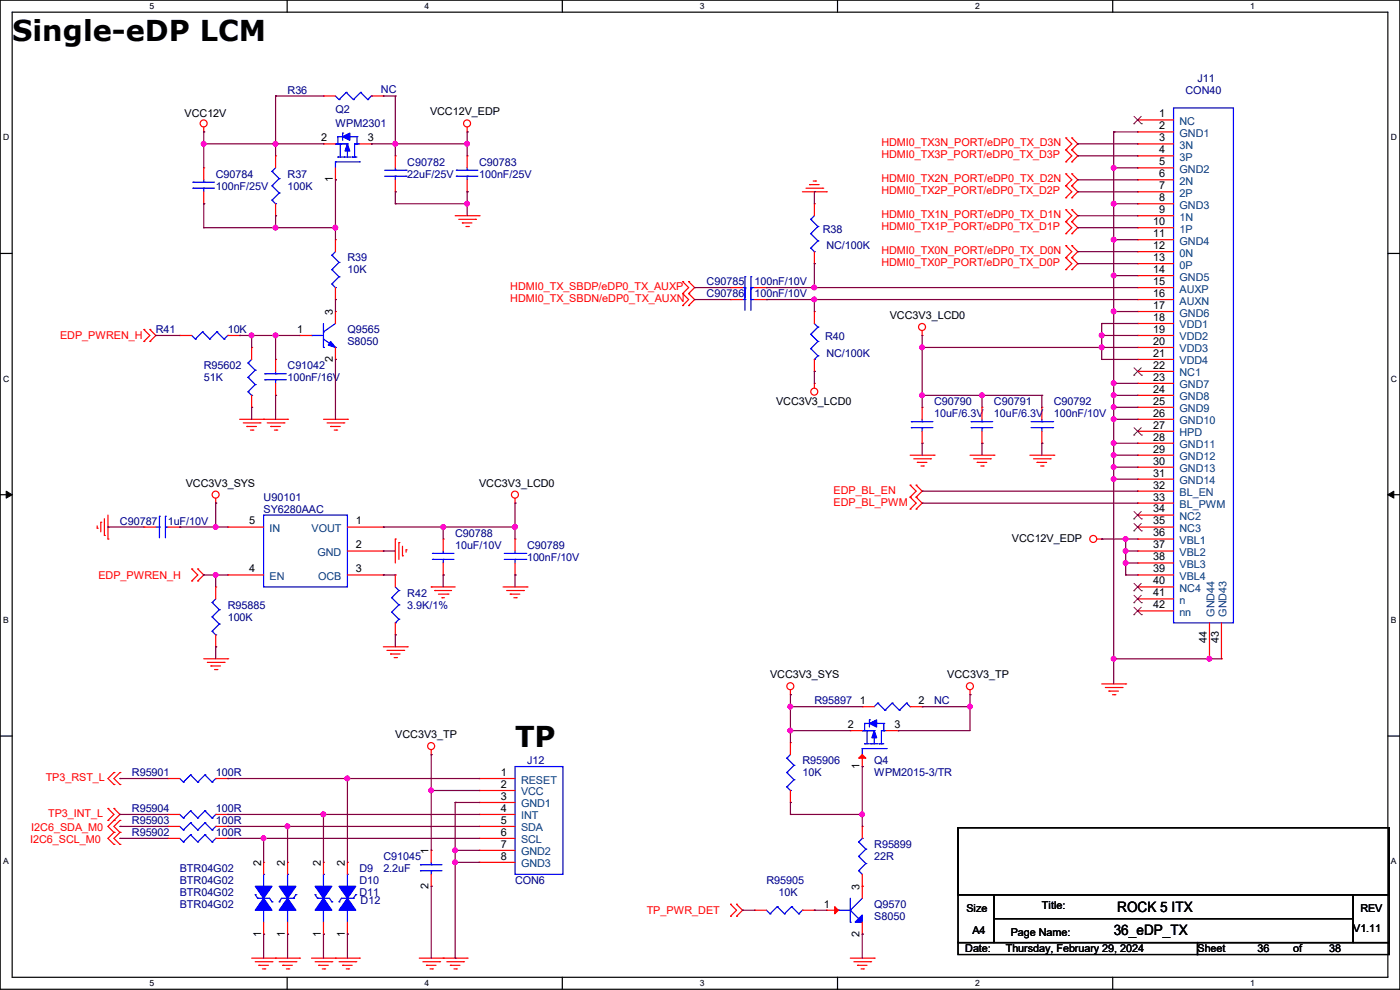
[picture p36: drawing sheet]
<svg xmlns="http://www.w3.org/2000/svg" width="297mm" height="210mm" viewBox="0 0 297 210" stroke-linecap="round" stroke-linejoin="round" font-family="sans-serif">
<defs><g id="words">
<g font-size="6.1">
<text x="2.6" y="8.7">Single-eDP LCM</text>
<text x="109.3" y="158.5">TP</text>
</g>
<g font-size="3">
<text x="237" y="193.5">ROCK 5 IIITX</text>
<text x="237" y="193.5">ROCK 5 TX</text>
<text x="236.3" y="198.4">36_eDP_TX</text>
</g>
<g font-size="2.3" fill="#000080">
<text x="254" y="17.4">J11</text>
<text x="61" y="19.9">R36</text>
<text x="71.2" y="24">Q2</text>
<text x="80.8" y="19.6">NC</text>
<text x="251.5" y="19.9">CON40</text>
<text x="71.2" y="27">WPM2301</text>
<text x="86.4" y="35.1">C90782</text>
<text x="101.6" y="35.1">C90783</text>
<text x="45.8" y="37.7">C90784</text>
<text x="45.8" y="40.2">100nF/25V</text>
<text x="61" y="37.7">R37</text>
<text x="61" y="40.2">100K</text>
<text x="86.4" y="37.7">22uF/25V</text>
<text x="101.6" y="37.7">100nF/25V</text>
<text x="174.5" y="49.4">R38</text>
<text x="175.3" y="52.9">NC/100K</text>
<text x="73.7" y="55.5">R39</text>
<text x="73.7" y="58">10K</text>
<text x="149.9" y="63.1">C90786</text>
<text x="149.9" y="60.5">C90785</text>
<text x="160.1" y="63.1">100nF/10V</text>
<text x="160.1" y="60.5">100nF/10V</text>
<text x="33.1" y="70.7">R41</text>
<text x="48.3" y="70.7">10K</text>
<text x="73.7" y="70.7">Q9565</text>
<text x="73.7" y="73.2">S8050</text>
<text x="175" y="72.2">R40</text>
<text x="175.3" y="75.8">NC/100K</text>
<text x="43.2" y="78.3">R95602</text>
<text x="43.2" y="80.9">51K</text>
<text x="61" y="78.3">C91042</text>
<text x="61" y="80.9">100nF/16V</text>
<text x="198.2" y="85.9">C90790</text>
<text x="198.2" y="88.5">10uF/6.3V</text>
<text x="210.9" y="85.9">C90791</text>
<text x="210.9" y="88.5">10uF/6.3V</text>
<text x="223.6" y="85.9">C90792</text>
<text x="223.6" y="88.5">100nF/10V</text>
<text x="55.9" y="106.3">U90101</text>
<text x="25.4" y="111.3">C90787</text>
<text x="35.6" y="111.3">1uF/10V</text>
<text x="55.9" y="108.8">SY6280AAC</text>
<text x="96.6" y="113.9">C90788</text>
<text x="96.6" y="116.4">10uF/10V</text>
<text x="111.8" y="116.4">C90789</text>
<text x="111.8" y="119">100nF/10V</text>
<text x="48.3" y="129.1">R95885</text>
<text x="48.3" y="131.7">100K</text>
<text x="86.4" y="126.6">R42</text>
<text x="86.4" y="129.1">3.9K/1%</text>
<text x="172.8" y="149.4">R95897</text>
<text x="198.2" y="149.4">NC</text>
<text x="28" y="164.7">R95901</text>
<text x="45.8" y="164.7">100R</text>
<text x="111.8" y="162.1">J12</text>
<text x="170.2" y="162.1">R95906</text>
<text x="170.2" y="164.7">10K</text>
<text x="185.5" y="162.1">Q4</text>
<text x="185.5" y="164.7">WPM2015-3/TR</text>
<text x="28" y="172.3">R95904</text>
<text x="45.8" y="172.3">100R</text>
<text x="28" y="174.8">R95903</text>
<text x="28" y="177.4">R95902</text>
<text x="45.8" y="174.8">100R</text>
<text x="45.8" y="177.4">100R</text>
<text x="185.5" y="179.9">R95899</text>
<text x="38.1" y="185">BTR04G02</text>
<text x="76.2" y="185">D9</text>
<text x="81.3" y="182.5">C91045</text>
<text x="81.3" y="185">2.2uF</text>
<text x="185.5" y="182.5">22R</text>
<text x="38.1" y="187.5">BTR04G02</text>
<text x="38.1" y="190.1">BTR04G02</text>
<text x="76.2" y="190.1">D11</text>
<text x="76.2" y="187.5">D10</text>
<text x="76.5" y="191.9">D12</text>
<text x="109.3" y="187.5">CON6</text>
<text x="162.6" y="187.5">R95905</text>
<text x="165.1" y="190.1">10K</text>
<text x="38.1" y="192.6">BTR04G02</text>
<text x="185.5" y="192.6">Q9570</text>
<text x="185.5" y="195.2">S8050</text>
</g>
<g font-size="2.3">
<text x="39.2" y="24.7">VCC12V</text>
<text x="68.1" y="30">2</text>
<text x="78" y="30">3</text>
<text x="91.2" y="24.5">VCC12V_EDP</text>
<text x="245.9" y="24.9">1</text>
<text x="245.9" y="27.4">2</text>
<text x="245.9" y="30">3</text>
<text x="245.9" y="32.5">4</text>
<text x="245.9" y="35.1">5</text>
<text x="70.6" y="38.7" transform="rotate(-90 70.6 38.7)">1</text>
<text x="245.9" y="37.6">6</text>
<text x="245.9" y="40.1">7</text>
<text x="244.6" y="47.8">10</text>
<text x="245.9" y="42.7">8</text>
<text x="245.9" y="45.2">9</text>
<text x="244.6" y="50.3">11</text>
<text x="244.6" y="52.8">12</text>
<text x="244.6" y="55.4">13</text>
<text x="244.6" y="57.9">14</text>
<text x="244.6" y="60.5">15</text>
<text x="244.6" y="63">16</text>
<text x="244.6" y="65.5">17</text>
<text x="63" y="70.6">1</text>
<text x="70.6" y="66.8" transform="rotate(-90 70.6 66.8)">3</text>
<text x="188.8" y="67.6">VCC3V3_LCD0</text>
<text x="244.6" y="68.1">18</text>
<text x="244.6" y="70.6">19</text>
<text x="70.6" y="76.8" transform="rotate(-90 70.6 76.8)">2</text>
<text x="244.6" y="73.2">20</text>
<text x="244.6" y="75.7">21</text>
<text x="244.6" y="78.2">22</text>
<text x="244.6" y="80.8">23</text>
<text x="244.6" y="83.3">24</text>
<text x="164.6" y="85.9">VCC3V3_LCD0</text>
<text x="244.6" y="85.9">25</text>
<text x="244.6" y="88.4">26</text>
<text x="244.6" y="90.9">27</text>
<text x="244.6" y="93.5">28</text>
<text x="244.6" y="96">29</text>
<text x="244.6" y="98.6">30</text>
<text x="244.6" y="101.1">31</text>
<text x="39.4" y="103.2">VCC3V3_SYS</text>
<text x="101.6" y="103.2">VCC3V3_LCD0</text>
<text x="244.6" y="103.6">32</text>
<text x="244.6" y="106.2">33</text>
<text x="52.9" y="111.3">5</text>
<text x="75.5" y="111.3">1</text>
<text x="244.6" y="108.7">34</text>
<text x="244.6" y="111.3">35</text>
<text x="244.6" y="113.8">36</text>
<text x="75.5" y="116.3">2</text>
<text x="214.7" y="114.9">VCC12V_EDP</text>
<text x="244.6" y="116.3">37</text>
<text x="244.6" y="118.9">38</text>
<text x="52.9" y="121.4">4</text>
<text x="75.5" y="121.4">3</text>
<text x="244.6" y="121.4">39</text>
<text x="244.6" y="124">40</text>
<text x="244.6" y="126.5">41</text>
<text x="244.6" y="129">42</text>
<text x="256" y="136.4" transform="rotate(-90 256 136.4)">44</text>
<text x="258.6" y="136.4" transform="rotate(-90 258.6 136.4)">43</text>
<text x="163.4" y="143.8">VCC3V3_SYS</text>
<text x="201" y="143.8">VCC3V3_TP</text>
<text x="182.4" y="149.4">1</text>
<text x="194.9" y="149.4">2</text>
<text x="179.9" y="154.4">2</text>
<text x="189.8" y="154.4">3</text>
<text x="83.9" y="156.5">VCC3V3_TP</text>
<text x="106.2" y="164.6">1</text>
<text x="106.2" y="167.1">2</text>
<text x="182.4" y="163.1" transform="rotate(-90 182.4 163.1)">1</text>
<text x="106.2" y="169.7">3</text>
<text x="106.2" y="172.2">4</text>
<text x="106.2" y="174.8">5</text>
<text x="106.2" y="177.3">6</text>
<text x="106.2" y="179.8">7</text>
<text x="55.4" y="183.7" transform="rotate(-90 55.4 183.7)">2</text>
<text x="60.5" y="183.7" transform="rotate(-90 60.5 183.7)">2</text>
<text x="68.1" y="183.7" transform="rotate(-90 68.1 183.7)">2</text>
<text x="73.2" y="183.7" transform="rotate(-90 73.2 183.7)">2</text>
<text x="90.9" y="181.1" transform="rotate(-90 90.9 181.1)">1</text>
<text x="106.2" y="182.4">8</text>
<text x="90.9" y="188.5" transform="rotate(-90 90.9 188.5)">2</text>
<text x="182.4" y="188.8" transform="rotate(-90 182.4 188.8)">3</text>
<text x="174.8" y="192.5">1</text>
<text x="205" y="193.4">Size</text>
<text x="221" y="192.9">Title:</text>
<text x="287.1" y="197.7">V1.11</text>
<text x="288.6" y="193.4">REV</text>
<text x="55.4" y="198.7" transform="rotate(-90 55.4 198.7)">1</text>
<text x="60.5" y="198.7" transform="rotate(-90 60.5 198.7)">1</text>
<text x="68.1" y="198.7" transform="rotate(-90 68.1 198.7)">1</text>
<text x="73.2" y="198.7" transform="rotate(-90 73.2 198.7)">1</text>
<text x="182.4" y="198.7" transform="rotate(-90 182.4 198.7)">2</text>
<text x="204.8" y="202">Date:</text>
<text x="206.3" y="198.2">A4</text>
<text x="213.4" y="202">Thursday, February 29, 2024</text>
<text x="214.4" y="198.5">Page Name:</text>
<text x="254" y="202">Sheet</text>
<text x="266.7" y="202">36</text>
<text x="274.4" y="202">of</text>
<text x="282" y="202">38</text>
</g>
<g font-size="2.3" fill="#004080">
<text x="250.2" y="26.5">NC</text>
<text x="250.2" y="29">GND1</text>
<text x="250.2" y="31.6">3N</text>
<text x="250.2" y="34.1">3P</text>
<text x="250.2" y="36.7">GND2</text>
<text x="250.2" y="39.2">2N</text>
<text x="250.2" y="41.7">2P</text>
<text x="250.2" y="44.3">GND3</text>
<text x="250.2" y="46.8">1N</text>
<text x="250.2" y="49.4">1P</text>
<text x="250.2" y="51.9">GND4</text>
<text x="250.2" y="54.4">0N</text>
<text x="250.2" y="57">0P</text>
<text x="250.2" y="59.5">GND5</text>
<text x="250.2" y="62.1">AUXP</text>
<text x="250.2" y="64.6">AUXN</text>
<text x="250.2" y="67.1">GND6</text>
<text x="250.2" y="69.7">VDD1</text>
<text x="250.2" y="72.2">VDD2</text>
<text x="250.2" y="74.8">VDD3</text>
<text x="250.2" y="77.3">VDD4</text>
<text x="250.2" y="79.8">NC1</text>
<text x="250.2" y="82.4">GND7</text>
<text x="250.2" y="84.9">GND8</text>
<text x="250.2" y="87.5">GND9</text>
<text x="250.2" y="90">GND10</text>
<text x="250.2" y="92.5">HPD</text>
<text x="250.2" y="95.1">GND11</text>
<text x="250.2" y="97.6">GND12</text>
<text x="250.2" y="100.2">GND13</text>
<text x="250.2" y="102.7">GND14</text>
<text x="250.2" y="105.2">BL_EN</text>
<text x="250.2" y="107.8">BL_PWM</text>
<text x="57.2" y="112.9">IN</text>
<text x="66.1" y="112.9">VOUT</text>
<text x="250.2" y="110.3">NC2</text>
<text x="250.2" y="112.9">NC3</text>
<text x="67.4" y="117.9">GND</text>
<text x="250.2" y="115.4">VBL1</text>
<text x="250.2" y="117.9">VBL2</text>
<text x="57.2" y="123">EN</text>
<text x="67.5" y="123">OCB</text>
<text x="250.2" y="120.5">VBL3</text>
<text x="250.2" y="123">VBL4</text>
<text x="250.2" y="125.6">NC4</text>
<text x="250.2" y="128.1">n</text>
<text x="250.2" y="130.6">nn</text>
<text x="257.6" y="130.9" transform="rotate(-90 257.6 130.9)">GND44</text>
<text x="260.2" y="130.9" transform="rotate(-90 260.2 130.9)">GND43</text>
<text x="110.5" y="166.2">RESET</text>
<text x="110.5" y="168.7">VCC</text>
<text x="110.5" y="171.3">GND1</text>
<text x="110.5" y="173.8">INT</text>
<text x="110.5" y="176.4">SDA</text>
<text x="110.5" y="178.9">SCL</text>
<text x="110.5" y="181.4">GND2</text>
<text x="110.5" y="184">GND3</text>
</g>
<g font-size="2.3" fill="#f00">
<text x="187" y="31.1">HDMI0_TX3N_PORT/eDP0_TX_D3N</text>
<text x="187" y="33.6">HDMI0_TX3P_PORT/eDP0_TX_D3P</text>
<text x="187" y="38.7">HDMI0_TX2N_PORT/eDP0_TX_D2N</text>
<text x="187" y="41.2">HDMI0_TX2P_PORT/eDP0_TX_D2P</text>
<text x="187" y="46.3">HDMI0_TX1N_PORT/eDP0_TX_D1N</text>
<text x="187" y="48.9">HDMI0_TX1P_PORT/eDP0_TX_D1P</text>
<text x="187" y="53.9">HDMI0_TX0N_PORT/eDP0_TX_D0N</text>
<text x="187" y="56.5">HDMI0_TX0P_PORT/eDP0_TX_D0P</text>
<text x="108.2" y="61.6">HDMI0_TX_SBDP/eDP0_TX_AUXP</text>
<text x="108.2" y="64.1">HDMI0_TX_SBDN/eDP0_TX_AUXN</text>
<text x="12.7" y="72">EDP_PWREN_H</text>
<text x="176.8" y="104.7">EDP_BL_EN</text>
<text x="176.8" y="107.3">EDP_BL_PWM</text>
<text x="20.9" y="122.8">EDP_PWREN_H</text>
<text x="9.7" y="165.7">TP3_RST_L</text>
<text x="10.2" y="173.3">TP3_INT_L</text>
<text x="6.4" y="178.9">I2C6_SCL_M0</text>
<text x="6.6" y="176.4">I2C6_SDA_M0</text>
<text x="137.2" y="193.9">TP_PWR_DET</text>
</g>
<g font-size="1.8">
<text x="31.7" y="1.9">5</text>
<text x="90.1" y="1.9">4</text>
<text x="148.5" y="1.9">3</text>
<text x="206.8" y="1.9">2</text>
<text x="265.2" y="1.9">1</text>
<text x=".7" y="29.8">D</text>
<text x="295.1" y="29.8">D</text>
<text x=".7" y="80.9">C</text>
<text x="295.1" y="80.9">C</text>
<text x=".7" y="132.1">B</text>
<text x="295.1" y="132.1">B</text>
<text x=".7" y="183.3">A</text>
<text x="295.1" y="183.3">A</text>
<text x="31.7" y="209.2">5</text>
<text x="90.1" y="209.2">4</text>
<text x="148.5" y="209.2">3</text>
<text x="206.8" y="209.2">2</text>
<text x="265.2" y="209.2">1</text>
</g>
</g></defs>
<g fill="none" stroke="#000" stroke-width=".25">
<path d="M0 0h297v209.8h-297zM2.6 2.6h291.8v204.7h-291.8zM60.9 0v2.6M119.3 0v2.6M177.7 0v2.6M236.1 0v2.6M0 53.8h2.6M294.4 53.8h2.6M0 104.9h2.6M294.4 104.9h2.6M0 156.1h2.6M294.4 156.1h2.6"/>
<path d="M203.2 175.6h91.5v14.2h-91.5zM203.2 189.8h7.7v10.1h-7.7zM203.2 199.9h50.8v2.6h-50.8zM210.9 189.8h76.2v5.1h-76.2zM210.9 194.9h76.2v5h-76.2zM254 199.9h40.7v2.6h-40.7zM287.1 189.8h7.6v10.1h-7.6zM60.9 207.3v2.5M119.3 207.3v2.5M177.7 207.3v2.5M236.1 207.3v2.5"/>
</g>
<path d="M1.3 104.2l1.3 .7-1.3 .8zM294.4 104.9l1.3-.7v1.5z" fill="#000"/>
<path d="M1.3 104.2l1.3 .7-1.3 .8zM294.4 104.9l1.3-.7v1.5z" fill="none" stroke="#000" stroke-width=".21"/>
<g fill="none" stroke="#f00" stroke-width=".25">
<path d="M43.2 28h.1M43.2 27v1M83.9 33.1h.1M83.9 33.1v2.5M83.9 38.1v2.6M99.1 28h.1M99.1 27v1M171 39.9h3.5M171.7 39.2h.1M171.7 39.2h2.1M172.5 38.4h.5M173 38.4h.1"/>
<path d="M174.5 39.9h.1M226.1 29.3h.1M226.1 31.8h.1M226.1 34.3h.1M226.1 36.9h.1M226.1 39.4h.1M226.1 29.3l1.3 1.2-1.3 1.3M226.1 31.8l1.3 1.3-1.3 1.2M226.1 36.9l1.3 1.2-1.3 1.3M226.1 39.4l1.3 1.3-1.3 1.3M227.4 31.8h.1M227.4 29.3h.1"/>
<path d="M227.4 34.3h.1M227.4 39.4h.1M227.4 36.9h.1M227.4 29.3l1.2 1.2-1.2 1.3M227.4 31.8l1.2 1.3-1.2 1.2M227.4 36.9l1.2 1.2-1.2 1.3M227.4 39.4l1.2 1.3-1.2 1.3M83.9 40.7h.1M96.6 45.8h5M97.3 46.5h3.6M98.1 47.3h.1M98.1 47.3h2"/>
<path d="M98.8 48h.6M99.4 48h.1M100.9 46.5h.1M101.6 45.8h.1M144.8 59.7h.1M144.8 59.7l1.3 1.3-1.3 1.3M146.1 59.7h.1M146.1 59.7l1.3 1.3-1.3 1.3M170.2 40.7h5.1M175.3 40.7h.1M226.1 42h.1M226.1 44.5h.1"/>
<path d="M226.1 47h.1M226.1 49.6h.1M226.1 52.1h.1M226.1 54.7h.1M226.1 57.2h.1M226.1 44.5l1.3 1.3-1.3 1.2M226.1 47l1.3 1.3-1.3 1.3M226.1 52.1l1.3 1.3-1.3 1.3M226.1 54.7l1.3 1.2-1.3 1.3M227.4 42h.1M227.4 47h.1M227.4 44.5h.1"/>
<path d="M227.4 49.6h.1M227.4 54.7h.1M227.4 52.1h.1M227.4 57.2h.1M227.4 44.5l1.2 1.3-1.2 1.2M227.4 47l1.2 1.3-1.2 1.3M227.4 52.1l1.2 1.3-1.2 1.3M227.4 54.7l1.2 1.2-1.2 1.3M30.5 69.9h.1M30.5 72.4h.1M30.5 69.9l1.3 1.3-1.3 1.2M31.8 72.4h.1"/>
<path d="M31.8 69.9h.1M31.8 69.9l1.3 1.3-1.3 1.2M144.8 62.3h.1M144.8 64.8h.1M144.8 62.3l1.3 1.2-1.3 1.3M146.1 62.3h.1M146.1 64.8h.1M146.1 62.3l1.3 1.2-1.3 1.3M195.6 71.2h.1M195.6 70.1v1.1M50.8 88.9h10.2M51.6 89.7h3.6"/>
<path d="M52.4 90.5h.1M52.4 90.5h2M53.1 91.2h.5M53.6 91.2h.1M55.2 89.7h.1M55.9 88.9h.1M56.7 89.7h3.5M57.4 90.5h.1M57.4 90.5h2.1M58.2 91.2h.5M58.7 91.2h.1M60.2 89.7h.1"/>
<path d="M61 88.9h.1M68.6 88.9h5.1M69.4 89.7h3.5M70.1 90.5h.1M70.1 90.5h2.1M70.9 91.2h.5M71.4 91.2h.1M72.9 89.7h.1M73.7 88.9h.1M172.8 81.3h.1M172.8 81.3v1M193.1 96.6h5.1"/>
<path d="M193.8 97.3h3.6M194.6 98.1h.1M194.6 98.1h2M195.4 98.8h.5M195.6 86.4h.1M195.6 94h.1M195.6 86.4v2.5M195.6 91.5v2.5M195.9 98.8h.1M197.4 97.3h.1M198.2 96.6h.1M205.8 96.6h5.1"/>
<path d="M206.5 97.3h3.6M207.3 98.1h.1M207.3 98.1h2M208.1 98.8h.5M208.6 98.8h.1M210.1 97.3h.1M210.9 96.6h.1M218.5 96.6h5.1M219.2 97.3h3.6M220 98.1h.1M220 98.1h2M220.8 98.8h.5"/>
<path d="M221.3 98.8h.1M222.8 97.3h.1M223.6 96.6h.1M20.6 112.1h.1M20.6 111.5v.6M21.4 110.8h.1M21.4 110.8v2M22.1 113.6h.1M22.1 110v3.6M22.9 114.3h.1M22.9 109.3v5M45.8 106.7h.1"/>
<path d="M45.8 105.7v1M83.9 114.3h.1M83.9 114.3v5.1M84.6 115.1h.1M84.6 115.1v3.6M85.4 117.9h.1M85.4 115.9v2M86.1 116.6h.1M86.1 116.6v.5M109.3 106.7h.1M109.3 105.7v1M193.1 102.9h.1"/>
<path d="M193.1 105.5h.1M193.1 108h.1M193.1 102.9l1.3 1.3-1.3 1.3M193.1 105.5l1.3 1.2-1.3 1.3M194.4 105.5h.1M194.4 102.9h.1M194.4 108h.1M194.4 102.9l1.2 1.3-1.2 1.3M194.4 105.5l1.2 1.2-1.2 1.3M232.7 114.3h1M233.7 114.3h.1M40.7 120.7h.1"/>
<path d="M40.7 123.2h.1M40.7 120.7l1.3 1.3-1.3 1.2M42 123.2h.1M42 120.7h.1M42 120.7l1.2 1.3-1.2 1.2M43.2 139.7h5.1M48.3 139.7h.1M81.3 137.2h5.1M82.1 138h3.5M82.8 138.7h.1M82.8 138.7h2.1M83.6 139.5h.5"/>
<path d="M84.1 139.5h.1M85.6 138h.1M86.4 137.2h.1M91.5 124.5h.1M91.5 124.5h5.1M92.2 125.3h.1M92.2 125.3h3.6M93 126h2M93.8 126.8h.1M93.8 126.8h.5M95 126h.1M106.7 124.5h5.1"/>
<path d="M107.5 125.3h3.5M108.2 126h.1M108.2 126h2.1M109 126.8h.5M109.5 126.8h.1M111 125.3h.1M111.8 124.5h.1M44 140.5h3.5M44.7 141.3h.1M44.7 141.3h2.1M45.5 142h.5M46 142h.1"/>
<path d="M47.5 140.5h.1M91.5 159v1.1M167.7 147.4h.1M167.7 146.3v1.1M205.8 147.4h.1M205.8 146.3v1.1M233.7 145.1h5.1M234.5 145.8h3.5M235.2 146.6h.1M235.2 146.6h2.1M236 147.4h.5M236.5 147.4h.1"/>
<path d="M238 145.8h.1M238.8 145.1h.1M22.9 174h.1M22.9 171.5h.1M22.9 171.5l1.3 1.3-1.3 1.2M24.2 166.4h.1M24.2 163.9h.1M24.2 171.5h.1M24.2 174h.1M24.2 176.6h.1M24.2 179.1h.1M24.2 163.9l-1.3 1.2 1.3 1.3"/>
<path d="M24.2 171.5l1.2 1.3-2.5 2.5 1.3 1.3M24.2 176.6l-1.3 1.2 1.3 1.3M25.4 166.4h.1M25.4 163.9h.1M25.4 176.6h.1M25.4 174h.1M25.4 179.1h.1M25.4 163.9l-1.2 1.2 1.2 1.3M25.4 174l-1.2 1.3 1.2 1.3M25.4 176.6l-1.2 1.2 1.2 1.3M91.5 160.1h.1M155 194.4h.1"/>
<path d="M155 191.8h.1M155 191.8l1.3 1.3-1.3 1.3M156.3 191.8h.1M156.3 194.4h.1M156.3 191.8l1.2 1.3-1.2 1.3M53.4 203.2h10.1M54.1 204h3.6M54.9 204.8h.1M54.9 204.8h2M55.7 205.5h.5M56.2 205.5h.1M57.7 204h.1"/>
<path d="M58.5 203.2h.1M59.2 204h3.6M60 204.8h.1M60 204.8h2M60.7 205.5h.6M61.3 205.5h.1M62.8 204h.1M63.5 203.2h.1M66.1 203.2h10.1M66.8 204h3.6M67.6 204.8h.1M67.6 204.8h2"/>
<path d="M68.4 205.5h.5M68.9 205.5h.1M70.4 204h.1M71.2 203.2h.1M71.9 204h3.6M72.7 204.8h.1M72.7 204.8h2M73.4 205.5h.6M74 205.5h.1M75.5 204h.1M76.2 203.2h.1M88.9 203.2h10.2"/>
<path d="M89.7 204h3.6M90.5 204.8h.1M90.5 204.8h2M91.2 205.5h.5M91.7 205.5h.1M93.3 204h.1M94 203.2h.1M94.8 204h3.5M95.5 204.8h.1M95.5 204.8h2.1M96.3 205.5h.5M96.8 205.5h.1"/>
<path d="M98.3 204h.1M99.1 203.2h.1M180.4 203.2h5.1M181.1 204h3.6M181.9 204.8h.1M181.9 204.8h2M182.7 205.5h.5M183.2 205.5h.1M184.7 204h.1M185.5 203.2h.1"/>
<circle cx="43.2" cy="26.2" r=".74"/>
<circle cx="99.1" cy="26.2" r=".74"/>
<circle cx="195.6" cy="69.4" r=".74"/>
<circle cx="172.7" cy="83.1" r=".74"/>
<circle cx="45.7" cy="104.9" r=".74"/>
<circle cx="109.2" cy="104.9" r=".74"/>
<circle cx="231.9" cy="114.3" r=".74"/>
<circle cx="91.5" cy="158.3" r=".74"/>
<circle cx="167.7" cy="145.6" r=".74"/>
<circle cx="205.8" cy="145.6" r=".74"/>
</g>
<g fill="none" stroke="#00f" stroke-width=".25">
<path d="M71.2 30.5h.1M71.2 34.3h.1M71.2 30.5h2.5M71.2 34.3v1.3M71.2 34.3h5M72.2 30.5h.1M72.2 30.5v2.8M73.7 30.5h.1M73.7 31.8h.1M73.7 30.5v1M73.7 31.8v1.5M75.2 33.3h.1"/>
<path d="M75.2 30.5v2.8M75.7 30.5h.1M75.7 30.5h.5M76.2 34.3h.1M81.6 37.4h4.5M81.6 36.1h4.5M83.9 36.1h.1M83.9 37.4h.1M83.9 35.6v.5M83.9 37.4v.7M86.1 37.4h.1M86.1 36.1h.1"/>
<path d="M193.3 90.7h.1M193.3 89.5h.1M193.3 90.7h4.6M193.3 89.5h4.6M195.6 89.5h.1M195.6 90.7h.1M195.6 88.9v.6M195.6 90.7v.8"/>
</g>
<path d="M73.7 30.5l.5 1.5h-1z" fill="#00f"/>
<path d="M71.7 33.3h.1M71.7 33.3h1M72.9 33.3h.1M72.9 33.3h1.6M73.7 30.5l.5 1.5h-1zM74.7 33.3h.1M74.7 33.3h1" fill="none" stroke="#00f" stroke-width=".25"/>
<path d="M72.7 29l1.5-.8v1.6z" fill="#00f"/>
<g fill="none" stroke="#00f" stroke-width=".25">
<path d="M71.7 29h.1M71.7 30.5h.1M71.7 29h1M71.7 29v1.5M72.7 29l1.5-.8v1.6zM72.7 28.2h.1M72.7 28.2v1.6M74.2 29h.1M74.2 29h1.5M75.2 30.5h.1M75.7 29h.1M75.7 29v1.5h-.5"/>
<path d="M107 118.7h4.5M107 117.4h4.5M109.3 117.4h.1M109.3 118.7h.1M109.3 116.9v.5M109.3 118.7v.7M111.5 118.7h.1M111.5 117.4h.1M182.9 155h.1M182.9 158.8h.1M182.9 155h2.6M182.9 158.8v1.3"/>
<path d="M182.9 158.8h5.1M183.9 155h.1M183.9 155v2.8M185.5 155h.1M185.5 156.3h.1M185.5 155v1M185.5 156.3v1.5M187 157.8h.1M187 155v2.8M187.5 155h.1M187.5 155h.5M188 158.8h.1"/>
<path d="M38.1 172.8l.8 .7M38.9 173.5h.1M40.4 172h.1M40.4 172l-1.5 1.5M40.4 172l1.6 1.5M42 173.5h.1M43.5 172h.1M43.5 172l-1.5 1.5M43.5 172l1.5 1.5M45 173.5h.1M45.8 172.8h.1M45.8 172.8l-.8 .7"/>
</g>
<g fill="none" stroke="#f00" stroke-width=".25">
<path d="M68.6 30.5h.1M68.6 30.5h2.6M71.2 38.1h.1M71.2 35.6v2.5M76.2 30.5h2.6M78.8 30.5h.1M109.3 114.3h.1M109.3 114.3v2.6M109.3 119.4v2.6M109.3 122h.1M35.6 172.8h.1M35.6 172.8h2.5"/>
<path d="M45.8 172.8h2.5M48.3 172.8h.1"/>
</g>
<path d="M185.5 155l.5 1.5h-1z" fill="#00f"/>
<path d="M183.4 157.8h.1M183.4 157.8h1M184.7 157.8h.1M184.7 157.8h1.5M185.5 155l.5 1.5h-1zM186.5 157.8h.1M186.5 157.8h1" fill="none" stroke="#00f" stroke-width=".25"/>
<path d="M184.4 153.5l1.6-.8v1.5z" fill="#00f"/>
<path d="M183.4 153.5h.1M183.4 155h.1M183.4 153.5h1M183.4 153.5v1.5M184.4 153.5l1.6-.8v1.5zM184.4 152.7h.1M184.4 152.7v1.5M186 153.5h.1M186 153.5h1.5M187 155h.1M187.5 153.5h.1M187.5 153.5v1.5h-.5" fill="none" stroke="#00f" stroke-width=".25"/>
<path d="M182.2 160.8l.7-.7 .8 .7z" fill="#f00"/>
<path d="M45.8 124.5h.1M45.8 137.2h.1M45.8 124.5v2.5M45.8 134.7v2.5M180.4 155h.1M180.4 155h2.5M188 155h2.5M190.5 155h.1M182.2 160.8l.7-.7 .8 .7zM182.9 162.6h.1M182.9 160.1v2.5" fill="none" stroke="#f00" stroke-width=".25"/>
<path d="M45 127.8h.1M45 130.9h.1M45 133.9h.1M45 127.8l1.5 1.5M45 130.9l1.5 1.5M45 133.9l.8 .8M45.8 134.7h.1M45.8 127l-.8 .8M46.5 129.3h.1M46.5 132.4h.1M46.5 129.3l-1.5 1.6M46.5 132.4l-1.5 1.5" fill="none" stroke="#00f" stroke-width=".25"/>
<path d="M182.2 194.9l.7-.8v1.5h-1.5z" fill-rule="evenodd" fill="#00f"/>
<path d="M177.8 193.1h.1M177.8 193.1h2.6M180.4 193.1h.1M180.4 195.6h.1M180.4 193.1l1.8 1.8M180.4 190.5v5.1M182.2 194.9l.7-.8v1.5h-1.5zM182.2 194.9h.1M182.9 190.5l-2.5 2.6" fill="none" stroke="#00f" stroke-width=".25"/>
<path d="M177.1 192.3l.7 .8-.7 .7z" fill="#f00"/>
<path d="M68.6 20.4h.1M68.6 20.4h2.6M78.8 20.4h2.5M81.3 20.4h.1M175.3 193.1h.1M175.3 193.1h2.5M177.1 192.3l.7 .8-.7 .7zM182.9 198.2h.1M182.9 188h.1M182.9 188v2.5M182.9 195.6v2.6" fill="none" stroke="#f00" stroke-width=".25"/>
<g fill="none" stroke="#00f" stroke-width=".25">
<path d="M73.4 19.6h.1M73.4 19.6l-1.5 1.5M73.4 19.6l1.6 1.5M76.5 19.6h.1M76.5 19.6l-1.5 1.5M76.5 19.6l1.5 1.5M71.2 20.4l.7 .7M71.9 21.1h.1M75 21.1h.1M78 21.1h.1M78.8 20.4h.1M78.8 20.4l-.8 .7"/>
<path d="M72.4 190.5h2.6M73.7 193.1h.1M73.7 185.5h.1M73.7 185.5v2.5M73.7 193.1v2.5M75 190.5h.1"/>
</g>
<path d="M73.7 190.5l1.8 2.6h-3.6z" fill-rule="evenodd" fill="#00f"/>
<path d="M71.9 191.3h.1M72.4 190.5l-.5 .8M73.7 190.5l1.8 2.6h-3.6zM75.5 189.8h.1M75.5 189.8l-.5 .7" fill="none" stroke="#00f" stroke-width=".25"/>
<path d="M71.9 188h3.6l-1.8 2.5z" fill-rule="evenodd" fill="#00f"/>
<g fill="none" stroke="#00f" stroke-width=".25">
<path d="M57.7 36.4h.1M57.7 39.4h.1M57.7 36.4l1.5 1.5M57.7 39.4l1.5 1.5M58.5 35.6l-.8 .8M59.2 37.9h.1M59.2 37.9l-1.5 1.5M249 22.9h12.7v109.2h-12.7zM57.7 42.5h.1M57.7 42.5l.8 .7M58.5 43.2h.1M59.2 40.9h.1"/>
<path d="M59.2 40.9l-1.5 1.6M40.7 71.2l.7 .7M41.4 71.9h.1M43 70.4h.1M43 70.4l1.5 1.5M43 70.4l-1.6 1.5M44.5 71.9h.1M46 70.4h.1M46 70.4l-1.5 1.5M46 70.4l1.5 1.5M47.5 71.9h.1M48.3 71.2h.1"/>
<path d="M48.3 71.2l-.8 .7M52.6 77h.1M52.6 77l1.5 1.5M53.4 76.2l-.8 .8M54.1 78.5h.1M54.1 78.5l-1.5 1.6M157.5 63.5h.5M158 63.5h.1M158 61.3h.1M158 61.3v4.5M159.3 61.3h.1M159.3 63.5h.1"/>
<path d="M159.3 63.5h.8M159.3 61.3v4.5M52.6 80.1h.1M52.6 83.1h.1M52.6 80.1l1.5 1.5M52.6 83.1l.8 .8M53.4 83.9h.1M54.1 81.6h.1M54.1 81.6l-1.5 1.5M91.7 118.7h.1M91.7 117.4h.1M91.7 118.7h4.6"/>
<path d="M91.7 117.4h4.6M94 117.4h.1M94 118.7h.1M94 116.9v.5M94 118.7v.7M83.1 126.8h.1M83.1 129.8h.1M83.1 126.8l1.5 1.5M83.1 129.8l1.5 1.6M83.9 132.1h.1M83.9 124.5l.7 .8M84.6 125.3h.1"/>
<path d="M84.6 128.3h.1M84.6 131.4h.1M84.6 125.3l-1.5 1.5M84.6 128.3l-1.5 1.5M84.6 131.4l-.7 .7M38.1 175.3l.8 .8M38.1 177.8l.8 .8M38.9 176.1h.1M38.9 178.6h.1M40.4 174.5h.1M40.4 177.1h.1M40.4 174.5l-1.5 1.6"/>
<path d="M40.4 174.5l1.6 1.6M40.4 177.1l-1.5 1.5M40.4 177.1l1.6 1.5M42 176.1h.1M42 178.6h.1M43.5 174.5h.1M43.5 177.1h.1M43.5 174.5l-1.5 1.6M43.5 174.5l1.5 1.6M43.5 177.1l-1.5 1.5M43.5 177.1l1.5 1.5M45 176.1h.1"/>
<path d="M45 178.6h.1M45.8 175.3h.1M45.8 177.8h.1M45.8 175.3l-.8 .8M45.8 177.8l-.8 .8M166.9 160.8h.1M166.9 163.9h.1M166.9 166.9h.1M166.9 160.8l1.5 1.5M166.9 163.9l1.5 1.5M166.9 166.9l.8 .8M167.7 167.7h.1"/>
<path d="M167.7 160.1l-.8 .7M168.4 162.3h.1M168.4 165.4h.1M168.4 162.3l-1.5 1.6M168.4 165.4l-1.5 1.5M54.7 190.5h.1M54.7 190.5h2.5M55.9 193.1h.1M55.9 185.5h.1M55.9 185.5v2.5M55.9 193.1v2.5M71.9 188h3.6l-1.8 2.5z"/>
<path d="M89.2 184.7h.1M89.2 183.4h.1M89.2 184.7h4.6M89.2 183.4h4.6M91.5 183.4h.1M91.5 184.7h.1M91.5 182.9v.5M91.5 184.7v.8"/>
</g>
<g fill="none" stroke="#f00" stroke-width=".25">
<path d="M58.5 33.1h.1M58.5 33.1v2.5M241.3 25.4h.1M241.3 28h.1M241.3 30.5h.1M241.3 33.1h.1M241.3 35.6h.1M241.3 38.1h.1M241.3 25.4h7.7M241.3 28h7.7M241.3 30.5h7.7M241.3 33.1h7.7"/>
<path d="M241.3 35.6h7.7M241.3 38.1h7.7M58.5 45.8h.1M58.5 43.2v2.6M241.3 40.7h.1M241.3 43.2h.1M241.3 45.8h.1M241.3 48.3h.1M241.3 50.8h.1M241.3 53.4h.1M241.3 55.9h.1M241.3 58.5h.1"/>
<path d="M241.3 40.7h7.7M241.3 43.2h7.7M241.3 45.8h7.7M241.3 48.3h7.7M241.3 50.8h7.7M241.3 53.4h7.7M241.3 55.9h7.7M241.3 58.5h7.7M38.1 71.2h.1M38.1 71.2h2.6M48.3 71.2h2.5M50.8 71.2h.1"/>
<path d="M53.4 73.7h.1M53.4 73.7v2.5M155 63.5h.1M155 63.5h2.5M160.1 63.5h2.5M162.6 63.5h.1M241.3 61h.1M241.3 63.5h.1M241.3 66.1h.1M241.3 68.6h.1M241.3 71.2h.1M241.3 73.7h.1"/>
<path d="M241.3 76.2h.1M241.3 78.8h.1M241.3 63.5h7.7M241.3 71.2h7.7M241.3 61h7.7M241.3 66.1h7.7M241.3 68.6h7.7M241.3 73.7h7.7M241.3 76.2h7.7M241.3 78.8h7.7M53.4 86.4h.1M53.4 83.9v2.5"/>
<path d="M241.3 81.3h.1M241.3 83.9h.1M241.3 86.4h.1M241.3 88.9h.1M241.3 91.5h.1M241.3 94h.1M241.3 96.6h.1M241.3 99.1h.1M241.3 81.3h7.7M241.3 83.9h7.7M241.3 86.4h7.7M241.3 88.9h7.7"/>
<path d="M241.3 91.5h7.7M241.3 94h7.7M241.3 96.6h7.7M241.3 99.1h7.7M94 114.3h.1M94 114.3v2.6M94 119.4v2.6M241.3 101.6h.1M241.3 104.2h.1M241.3 106.7h.1M241.3 109.3h.1M241.3 111.8h.1"/>
<path d="M241.3 114.3h.1M241.3 116.9h.1M241.3 119.4h.1M241.3 101.6h7.7M241.3 104.2h7.7M241.3 106.7h7.7M241.3 109.3h7.7M241.3 111.8h7.7M241.3 114.3h7.7M241.3 116.9h7.7M241.3 119.4h7.7M83.9 122h.1"/>
<path d="M83.9 134.7h.1M83.9 122v2.5M83.9 132.1v2.6M94 122h.1M241.3 122h.1M241.3 124.5h.1M241.3 127h.1M241.3 129.6h.1M241.3 122h7.7M241.3 124.5h7.7M241.3 127h7.7M241.3 129.6h7.7"/>
<path d="M256.6 139.7h.1M256.6 132.1v7.6M259.1 139.7h.1M259.1 132.1v7.6M167.7 157.5h.1M167.7 157.5v2.6M35.6 175.3h.1M35.6 177.8h.1M35.6 175.3h2.5M35.6 177.8h2.5M45.8 175.3h2.5M45.8 177.8h2.5"/>
<path d="M48.3 175.3h.1M48.3 177.8h.1M167.7 170.2h.1M167.7 167.7v2.5M73.7 198.2h.1M73.7 182.9h.1M73.7 182.9v2.6M73.7 195.6v2.6M91.5 180.4h.1M91.5 188h.1M91.5 180.4v2.5M91.5 185.5v2.5"/>
</g>
<g fill="none" stroke="#804000" stroke-width=".21">
<path d="M240.5 26.2h.1M240.6 24.7l1.5 1.5M242.1 24.7l-1.6 1.5M242.1 26.2h.1M240.5 79.6h.1M240.6 78l1.5 1.6M242.1 78l-1.6 1.6M242.1 79.6h.1M240.5 92.3h.1M240.6 90.7l1.5 1.6M242.1 90.7l-1.6 1.6M242.1 92.3h.1"/>
<path d="M240.5 110.1h.1M240.5 112.6h.1M240.6 108.5l1.5 1.6M240.6 111l1.5 1.6M242.1 108.5l-1.6 1.6M242.1 111l-1.6 1.6M242.1 110.1h.1M242.1 112.6h.1M240.5 125.3h.1M240.5 127.8h.1M240.5 130.4h.1M240.6 123.7l1.5 1.6"/>
<path d="M240.6 126.3l1.5 1.5M240.6 128.8l1.5 1.6M242.1 123.7l-1.6 1.6M242.1 126.3l-1.6 1.5M242.1 128.8l-1.6 1.6M242.1 125.3h.1M242.1 127.8h.1M242.1 130.4h.1"/>
</g>
<path d="M55.9 190.5l1.8 2.6h-3.6z" fill-rule="evenodd" fill="#00f"/>
<path d="M54.1 189.8h.1M54.1 189.8l.6 .7M55.9 190.5l1.8 2.6h-3.6zM57.2 190.5l.5 .8M57.7 191.3h.1" fill="none" stroke="#00f" stroke-width=".25"/>
<path d="M54.1 188h3.6l-1.8 2.5z" fill-rule="evenodd" fill="#00f"/>
<g fill="none" stroke="#00f" stroke-width=".25">
<path d="M40.9 39.9h.1M40.9 38.7h.1M40.9 39.9h4.6M40.9 38.7h4.6M43.2 38.7h.1M43.2 39.9h.1M43.2 38.1v.6M43.2 39.9v.8M218.7 90.7h4.6M218.7 89.5h4.6M221 89.5h.1M221 90.7h.1"/>
<path d="M221 88.9v.6M221 90.7v.8M223.3 90.7h.1M223.3 89.5h.1M54.1 188h3.6l-1.8 2.5zM67.4 190.5h.1M67.4 190.5h2.5M68.6 193.1h.1M68.6 185.5h.1M68.6 185.5v2.5M68.6 193.1v2.5M162.6 193.1l.8 .7"/>
<path d="M163.4 193.8h.1M164.9 192.3h.1M164.9 192.3l-1.5 1.5M164.9 192.3l1.5 1.5M166.4 193.8h.1M167.9 192.3h.1M167.9 192.3l-1.5 1.5M167.9 192.3l1.6 1.5M169.5 193.8h.1M170.2 193.1h.1M170.2 193.1l-.7 .7"/>
</g>
<g fill="none" stroke="#f00" stroke-width=".25">
<path d="M43.2 35.6h.1M43.2 35.6v2.5M43.2 43.2h.1M43.2 40.7v2.5M221 86.4h.1M221 94h.1M221 86.4v2.5M221 91.5v2.5M55.9 198.2h.1M55.9 182.9h.1M55.9 182.9v2.6M55.9 195.6v2.6"/>
<path d="M160.1 193.1h.1M160.1 193.1h2.5M170.2 193.1h2.6M172.8 193.1h.1"/>
</g>
<path d="M68.6 190.5l1.8 2.6h-3.6z" fill-rule="evenodd" fill="#00f"/>
<path d="M66.8 189.8h.1M66.8 189.8l.6 .7M68.6 190.5l1.8 2.6h-3.6zM69.9 190.5l.5 .8M70.4 191.3h.1" fill="none" stroke="#00f" stroke-width=".25"/>
<path d="M66.8 188h3.6l-1.8 2.5z" fill-rule="evenodd" fill="#00f"/>
<g fill="none" stroke="#00f" stroke-width=".25">
<path d="M96.8 37.4h.1M96.8 36.1h.1M96.8 37.4h4.6M96.8 36.1h4.6M99.1 36.1h.1M99.1 37.4h.1M99.1 35.6v.5M99.1 37.4v.7M70.4 54.1h.1M70.4 57.2h.1M70.4 54.1l1.5 1.6M70.4 57.2l1.5 1.5"/>
<path d="M71.2 53.4l-.8 .7M71.9 55.7h.1M71.9 58.7h.1M71.9 55.7l-1.5 1.5M71.9 58.7l-1.5 1.5M158 58.7h.1M158 58.7v4.6M159.3 58.7h.1M159.3 58.7v4.6M172 46.5h.1M172 49.6h.1M172 52.6h.1"/>
<path d="M172 46.5l1.5 1.5M172 49.6l1.5 1.5M172 52.6l.8 .8M172.8 53.4h.1M172.8 45.8l-.8 .7M173.5 48h.1M173.5 51.1h.1M173.5 48l-1.5 1.6M173.5 51.1l-1.5 1.5M56.2 79.3h.1M56.2 79.3h4.5M58.5 79.3h.1"/>
<path d="M58.5 78.8v.5M66.1 71.2h.1M66.1 71.2h2.5M68.6 70.4h.1M68.6 73.7h.1M68.6 71.9l2.6 1.8M68.6 68.6v5.1M70.4 60.2h.1M70.4 60.2l.8 .8M71.2 61h.1M71.2 73.7h.1M71.2 68.6l-2.6 1.8"/>
<path d="M157.5 61h.5M158 61h.1M159.3 61h.1M159.3 61h.8M172 70.9h.1M172 74h.1M172 70.9l1.5 1.5M172 74l1.5 1.5M172.8 76.2h.1M172.8 68.6l.7 .8M173.5 69.4h.1M173.5 72.4h.1"/>
<path d="M173.5 75.5h.1M173.5 69.4l-1.5 1.5M173.5 72.4l-1.5 1.6M173.5 75.5l-.7 .7M56.2 80.6h.1M56.2 80.6h4.5M58.5 80.6h.1M58.5 80.6v.7M206 90.7h.1M206 89.5h.1M206 90.7h4.6M206 89.5h4.6"/>
<path d="M208.3 89.5h.1M208.3 90.7h.1M208.3 88.9v.6M208.3 90.7v.8M33.1 111.8h.7M33.8 109.5h.1M33.8 111.8h.1M33.8 109.5v4.6M35.1 111.8h.1M35.1 109.5h.1M35.1 111.8h.5M35.1 109.5v4.6"/>
<path d="M55.9 109.3h17.8v15.2h-17.8zM186.2 149.1h.1M186.2 149.1l-.7 .8M186.2 149.1l1.5 1.6M187.7 150.7h.1M189.3 149.1h.1M189.3 149.1l-1.6 1.6M189.3 149.1l1.5 1.6M190.8 150.7h.1M192.3 149.1h.1M192.3 149.1l-1.5 1.6M192.3 149.1l.8 .8"/>
<path d="M193.1 149.9h.1M38.1 165.1l.8 .8M38.9 165.9h.1M40.4 164.4h.1M40.4 164.4l-1.5 1.5M40.4 164.4l1.6 1.5M42 165.9h.1M43.5 164.4h.1M43.5 164.4l-1.5 1.5M43.5 164.4l1.5 1.5M45 165.9h.1M45.8 165.1h.1"/>
<path d="M45.8 165.1l-.8 .8M109.3 162.6h10.1v22.9h-10.1zM182.2 178.6h.1M182.2 178.6l1.5 1.5M182.9 177.8h.1M182.9 177.8l-.7 .8M66.8 188h3.6l-1.8 2.5zM182.2 184.7h.1M182.2 181.7h.1M182.2 184.7l.7 .8M182.2 181.7l1.5 1.5M183.7 183.2h.1"/>
<path d="M183.7 180.1h.1M183.7 183.2l-1.5 1.5M183.7 180.1l-1.5 1.6"/>
</g>
<g fill="none" stroke="#f00" stroke-width=".25">
<path d="M99.1 33.1h.1M99.1 33.1v2.5M99.1 38.1v2.6M71.2 50.8h.1M71.2 50.8v2.6M99.1 40.7h.1M172.8 43.2h.1M172.8 55.9h.1M172.8 43.2v2.6M172.8 53.4v2.5M58.5 76.2h.1M58.5 76.2v2.6"/>
<path d="M71.2 63.5h.1M71.2 61v2.5M155 61h.1M155 61h2.5M160.1 61h2.5M162.6 61h.1M172.8 66.1h.1M172.8 78.8h.1M172.8 66.1v2.5M172.8 76.2v2.6M58.5 83.9h.1M58.5 81.3v2.6"/>
<path d="M208.3 86.4h.1M208.3 94h.1M208.3 86.4v2.5M208.3 91.5v2.5M30.5 111.8h.1M30.5 111.8h2.6M35.6 111.8h2.5M38.1 111.8h.1M48.3 111.8h.1M48.3 111.8h7.6M73.7 116.9h7.6M73.7 111.8h7.6"/>
<path d="M81.3 116.9h.1M81.3 111.8h.1M48.3 122h.1M48.3 122h7.6M73.7 122h7.6M81.3 122h.1M182.9 149.9h.1M182.9 149.9h2.6M193.1 149.9h2.5M195.6 149.9h.1M35.6 165.1h.1M35.6 165.1h2.5"/>
<path d="M45.8 165.1h2.5M48.3 165.1h.1M101.6 165.1h.1M101.6 167.7h.1M101.6 170.2h.1M101.6 172.8h.1M101.6 175.3h.1M101.6 177.8h.1M101.6 165.1h7.7M101.6 167.7h7.7M101.6 170.2h7.7M101.6 172.8h7.7"/>
<path d="M101.6 175.3h7.7M101.6 177.8h7.7M182.9 175.3h.1M182.9 175.3v2.5M68.6 198.2h.1M68.6 182.9h.1M68.6 182.9v2.6M68.6 195.6v2.6M101.6 180.4h.1M101.6 182.9h.1M101.6 180.4h7.7M101.6 182.9h7.7"/>
<path d="M182.9 188h.1M182.9 185.5v2.5"/>
</g>
<path d="M70.1 72.4l1.1 1.3-1.6-.5z" fill="#00f"/>
<path d="M70.1 72.4l1.1 1.3-1.6-.5zM59.7 190.5h2.6M61 193.1h.1M61 185.5h.1M61 185.5v2.5M61 193.1v2.5M62.3 190.5h.1" fill="none" stroke="#00f" stroke-width=".25"/>
<path d="M63.5 71.2h.1M63.5 71.2h2.6M71.2 76.2h.1M71.2 66.1h.1M71.2 66.1v2.5M71.2 73.7v2.5" fill="none" stroke="#f00" stroke-width=".25"/>
<path d="M61 190.5l1.8 2.6h-3.6z" fill-rule="evenodd" fill="#00f"/>
<path d="M59.2 191.3h.1M59.7 190.5l-.5 .8M61 190.5l1.8 2.6h-3.6zM62.8 189.8h.1M62.8 189.8l-.5 .7" fill="none" stroke="#00f" stroke-width=".25"/>
<path d="M59.2 188h3.6l-1.8 2.5z" fill-rule="evenodd" fill="#00f"/>
<path d="M59.2 188h3.6l-1.8 2.5z" fill="none" stroke="#00f" stroke-width=".25"/>
<path d="M61 198.2h.1M61 182.9h.1M61 182.9v2.6M61 195.6v2.6" fill="none" stroke="#f00" stroke-width=".25"/>
<path d="M236.3 28h.1M236.3 28h5M236.3 28v7.6" fill="none" stroke="#800040" stroke-width=".25"/>
<circle cx="236.2" cy="35.6" r=".49" fill="#f0f"/>
<circle cx="236.2" cy="35.6" r=".49" fill="none" stroke="#f0f" stroke-width=".25"/>
<g fill="none" stroke="#800040" stroke-width=".25">
<path d="M228.6 30.5h.1M228.6 33.1h.1M228.6 38.1h.1M228.6 30.5h12.7M228.6 33.1h12.7M228.6 38.1h12.7M236.3 35.6h.1M236.3 35.6v15.2M236.3 35.6h5M172.8 40.7h.1M172.8 40.7v2.5M228.6 40.7h.1"/>
<path d="M228.6 40.7h12.7M236.3 43.2h.1M236.3 43.2h5"/>
</g>
<circle cx="236.2" cy="43.2" r=".49" fill="#f0f"/>
<circle cx="236.2" cy="43.2" r=".49" fill="none" stroke="#f0f" stroke-width=".25"/>
<path d="M228.6 45.8h.1M228.6 48.3h.1M228.6 45.8h12.7M228.6 48.3h12.7M236.3 50.8h.1M236.3 50.8h5M236.3 50.8v7.7" fill="none" stroke="#800040" stroke-width=".25"/>
<circle cx="236.2" cy="58.4" r=".49" fill="#f0f"/>
<circle cx="236.2" cy="58.4" r=".49" fill="none" stroke="#f0f" stroke-width=".25"/>
<circle cx="236.2" cy="50.8" r=".49" fill="#f0f"/>
<circle cx="236.2" cy="50.8" r=".49" fill="none" stroke="#f0f" stroke-width=".25"/>
<g fill="none" stroke="#800040" stroke-width=".25">
<path d="M172.8 55.9h.1M172.8 55.9v5.1M228.6 53.4h.1M228.6 55.9h.1M228.6 53.4h12.7M228.6 55.9h12.7M236.3 58.5h.1M236.3 58.5v7.6M236.3 58.5h5M147.4 61h.1M147.4 61h7.6M162.6 61h.1"/>
<path d="M162.6 61h78.7M172.8 61h.1"/>
</g>
<circle cx="172.7" cy="61" r=".49" fill="#f0f"/>
<circle cx="172.7" cy="61" r=".49" fill="none" stroke="#f0f" stroke-width=".25"/>
<path d="M147.4 63.5h.1M147.4 63.5h7.6M162.6 63.5h.1M162.6 63.5h78.7M172.8 63.5h.1M172.8 63.5v2.6" fill="none" stroke="#800040" stroke-width=".25"/>
<circle cx="172.7" cy="63.5" r=".49" fill="#f0f"/>
<circle cx="172.7" cy="63.5" r=".49" fill="none" stroke="#f0f" stroke-width=".25"/>
<path d="M236.3 66.1h.1M236.3 66.1h5M236.3 66.1v15.2" fill="none" stroke="#800040" stroke-width=".25"/>
<circle cx="236.2" cy="81.3" r=".49" fill="#f0f"/>
<circle cx="236.2" cy="81.3" r=".49" fill="none" stroke="#f0f" stroke-width=".25"/>
<circle cx="236.2" cy="66.1" r=".49" fill="#f0f"/>
<circle cx="236.2" cy="66.1" r=".49" fill="none" stroke="#f0f" stroke-width=".25"/>
<path d="M233.7 71.2h.1M233.7 68.6v2.6" fill="none" stroke="#800040" stroke-width=".25"/>
<circle cx="233.7" cy="71.1" r=".49" fill="#f0f"/>
<circle cx="233.7" cy="71.1" r=".49" fill="none" stroke="#f0f" stroke-width=".25"/>
<path d="M195.6 73.7h.1M195.6 71.2v2.5M195.6 73.7h38.1M233.7 68.6h.1M233.7 73.7h.1M233.7 71.2h.1M233.7 68.6h7.6M233.7 71.2v2.5M233.7 71.2h7.6" fill="none" stroke="#800040" stroke-width=".25"/>
<circle cx="233.7" cy="73.7" r=".49" fill="#f0f"/>
<circle cx="233.7" cy="73.7" r=".49" fill="none" stroke="#f0f" stroke-width=".25"/>
<circle cx="195.6" cy="73.7" r=".49" fill="#f0f"/>
<circle cx="195.6" cy="73.7" r=".49" fill="none" stroke="#f0f" stroke-width=".25"/>
<path d="M195.6 73.7v10.2M195.6 83.9h.1" fill="none" stroke="#800040" stroke-width=".25"/>
<circle cx="195.6" cy="83.8" r=".49" fill="#f0f"/>
<circle cx="195.6" cy="83.8" r=".49" fill="none" stroke="#f0f" stroke-width=".25"/>
<path d="M58.5 20.4h.1M58.5 20.4h10.1M58.5 20.4v10.1M233.7 73.7h.1M233.7 73.7v2.5M233.7 73.7h7.6" fill="none" stroke="#800040" stroke-width=".25"/>
<circle cx="58.4" cy="30.5" r=".49" fill="#f0f"/>
<circle cx="58.4" cy="30.5" r=".49" fill="none" stroke="#f0f" stroke-width=".25"/>
<path d="M81.3 20.4h.1M81.3 20.4h2.6M83.9 20.4h.1M83.9 20.4v10.1" fill="none" stroke="#800040" stroke-width=".25"/>
<circle cx="83.8" cy="30.5" r=".49" fill="#f0f"/>
<circle cx="83.8" cy="30.5" r=".49" fill="none" stroke="#f0f" stroke-width=".25"/>
<path d="M43.2 28h.1M43.2 28v2.5M172.8 78.8h.1M172.8 78.8v2.5M233.7 76.2h.1M233.7 76.2h7.6M236.3 81.3h.1M236.3 81.3h5M236.3 81.3v2.6" fill="none" stroke="#800040" stroke-width=".25"/>
<circle cx="43.2" cy="30.5" r=".49" fill="#f0f"/>
<circle cx="43.2" cy="30.5" r=".49" fill="none" stroke="#f0f" stroke-width=".25"/>
<path d="M99.1 28h.1M99.1 28v2.5" fill="none" stroke="#800040" stroke-width=".25"/>
<circle cx="99.1" cy="30.5" r=".49" fill="#f0f"/>
<circle cx="99.1" cy="30.5" r=".49" fill="none" stroke="#f0f" stroke-width=".25"/>
<path d="M195.6 83.9h.1M195.6 83.9v2.5M195.6 83.9h12.7M208.3 83.9h.1M208.3 83.9v2.5" fill="none" stroke="#800040" stroke-width=".25"/>
<circle cx="208.3" cy="83.8" r=".49" fill="#f0f"/>
<circle cx="208.3" cy="83.8" r=".49" fill="none" stroke="#f0f" stroke-width=".25"/>
<path d="M208.3 83.9h.1M208.3 83.9h12.7M221 83.9h.1M221 83.9v2.5M236.3 83.9h.1M236.3 83.9h5M236.3 83.9v2.5" fill="none" stroke="#800040" stroke-width=".25"/>
<circle cx="236.2" cy="86.4" r=".49" fill="#f0f"/>
<circle cx="236.2" cy="86.4" r=".49" fill="none" stroke="#f0f" stroke-width=".25"/>
<circle cx="236.2" cy="83.8" r=".49" fill="#f0f"/>
<circle cx="236.2" cy="83.8" r=".49" fill="none" stroke="#f0f" stroke-width=".25"/>
<g fill="none" stroke="#800040" stroke-width=".25">
<path d="M43.2 30.5h.1M43.2 30.5v5.1M43.2 30.5h25.4M58.5 30.5h.1M58.5 30.5v2.6M78.8 30.5h.1M78.8 30.5h20.3M83.9 30.5h.1M83.9 30.5v2.6M99.1 30.5h.1M99.1 30.5v2.6M236.3 86.4h.1"/>
<path d="M236.3 88.9h.1M236.3 86.4h5M236.3 86.4v7.6M236.3 88.9h5"/>
</g>
<circle cx="236.2" cy="88.9" r=".49" fill="#f0f"/>
<circle cx="236.2" cy="88.9" r=".49" fill="none" stroke="#f0f" stroke-width=".25"/>
<path d="M71.2 38.1h.1M71.2 38.1v10.2M195.6 94h.1M195.6 94v2.6M208.3 94h.1M208.3 94v2.6M221 94h.1M221 94v2.6M236.3 94h.1M236.3 94v2.6" fill="none" stroke="#800040" stroke-width=".25"/>
<circle cx="236.2" cy="94" r=".49" fill="#f0f"/>
<circle cx="236.2" cy="94" r=".49" fill="none" stroke="#f0f" stroke-width=".25"/>
<path d="M83.9 40.7h.1M83.9 40.7v2.5M99.1 40.7h.1M99.1 40.7v2.5M236.3 94h.1M236.3 94h5" fill="none" stroke="#800040" stroke-width=".25"/>
<circle cx="99.1" cy="43.2" r=".49" fill="#f0f"/>
<circle cx="99.1" cy="43.2" r=".49" fill="none" stroke="#f0f" stroke-width=".25"/>
<path d="M236.3 96.6h.1M236.3 96.6h5M236.3 96.6v2.5" fill="none" stroke="#800040" stroke-width=".25"/>
<circle cx="236.2" cy="96.5" r=".49" fill="#f0f"/>
<circle cx="236.2" cy="96.5" r=".49" fill="none" stroke="#f0f" stroke-width=".25"/>
<path d="M43.2 43.2h.1M43.2 43.2v5.1M83.9 43.2h.1M83.9 43.2h15.2M99.1 43.2h.1M99.1 43.2v2.6M236.3 99.1h.1M236.3 99.1h5" fill="none" stroke="#800040" stroke-width=".25"/>
<circle cx="236.2" cy="99.1" r=".49" fill="#f0f"/>
<circle cx="236.2" cy="99.1" r=".49" fill="none" stroke="#f0f" stroke-width=".25"/>
<path d="M58.5 45.8h.1M58.5 45.8v2.5M236.3 99.1h.1M236.3 99.1v40.6M236.3 101.6h.1M236.3 101.6h5" fill="none" stroke="#800040" stroke-width=".25"/>
<circle cx="236.2" cy="139.7" r=".49" fill="#f0f"/>
<circle cx="236.2" cy="139.7" r=".49" fill="none" stroke="#f0f" stroke-width=".25"/>
<circle cx="236.2" cy="101.6" r=".49" fill="#f0f"/>
<circle cx="236.2" cy="101.6" r=".49" fill="none" stroke="#f0f" stroke-width=".25"/>
<path d="M43.2 48.3h.1M43.2 48.3h15.3" fill="none" stroke="#800040" stroke-width=".25"/>
<circle cx="58.4" cy="48.3" r=".49" fill="#f0f"/>
<circle cx="58.4" cy="48.3" r=".49" fill="none" stroke="#f0f" stroke-width=".25"/>
<path d="M58.5 48.3h.1M58.5 48.3h12.7M71.2 48.3h.1M71.2 48.3v2.5" fill="none" stroke="#800040" stroke-width=".25"/>
<circle cx="71.1" cy="48.3" r=".49" fill="#f0f"/>
<circle cx="71.1" cy="48.3" r=".49" fill="none" stroke="#f0f" stroke-width=".25"/>
<path d="M195.6 104.2h.1M195.6 106.7h.1M195.6 104.2h45.7M195.6 106.7h45.7M233.7 114.3h.1M233.7 114.3h5.1M238.8 114.3h.1M238.8 114.3v2.6" fill="none" stroke="#800040" stroke-width=".25"/>
<circle cx="238.8" cy="116.9" r=".49" fill="#f0f"/>
<circle cx="238.8" cy="116.9" r=".49" fill="none" stroke="#f0f" stroke-width=".25"/>
<circle cx="238.8" cy="114.3" r=".49" fill="#f0f"/>
<circle cx="238.8" cy="114.3" r=".49" fill="none" stroke="#f0f" stroke-width=".25"/>
<path d="M71.2 63.5h.1M71.2 63.5v2.6M238.8 114.3h.1M238.8 116.9h.1M238.8 119.4h.1M238.8 114.3h2.5M238.8 116.9v2.5M238.8 116.9h2.5M238.8 119.4h2.5" fill="none" stroke="#800040" stroke-width=".25"/>
<circle cx="238.8" cy="119.4" r=".49" fill="#f0f"/>
<circle cx="238.8" cy="119.4" r=".49" fill="none" stroke="#f0f" stroke-width=".25"/>
<path d="M33.1 71.2h.1M33.1 71.2h5M50.8 71.2h.1M50.8 71.2h2.6M53.4 71.2h.1M53.4 71.2v2.5M238.8 119.4h.1M238.8 119.4v2.6M238.8 122h.1M238.8 122h2.5" fill="none" stroke="#800040" stroke-width=".25"/>
<circle cx="53.4" cy="71.1" r=".49" fill="#f0f"/>
<circle cx="53.4" cy="71.1" r=".49" fill="none" stroke="#f0f" stroke-width=".25"/>
<path d="M53.4 71.2h.1M53.4 71.2h5.1M71.2 76.2h.1M71.2 76.2v12.7M236.3 139.7h.1M236.3 139.7v5.4M236.3 139.7h22.8M256.6 139.7h.1" fill="none" stroke="#800040" stroke-width=".25"/>
<circle cx="256.6" cy="139.7" r=".49" fill="#f0f"/>
<circle cx="256.6" cy="139.7" r=".49" fill="none" stroke="#f0f" stroke-width=".25"/>
<path d="M53.4 86.4h.1M53.4 86.4v2.5M45.8 106.7h.1M45.8 106.7v5.1" fill="none" stroke="#800040" stroke-width=".25"/>
<circle cx="45.7" cy="111.8" r=".49" fill="#f0f"/>
<circle cx="45.7" cy="111.8" r=".49" fill="none" stroke="#f0f" stroke-width=".25"/>
<path d="M109.3 106.7h.1M109.3 106.7v5.1" fill="none" stroke="#800040" stroke-width=".25"/>
<circle cx="109.2" cy="111.8" r=".49" fill="#f0f"/>
<circle cx="109.2" cy="111.8" r=".49" fill="none" stroke="#f0f" stroke-width=".25"/>
<path d="M22.9 111.8h.1M22.9 111.8h7.6M38.1 111.8h.1M38.1 111.8h10.2M45.8 111.8h.1M81.3 111.8h.1M81.3 111.8h28M94 111.8h.1M94 111.8v2.5" fill="none" stroke="#800040" stroke-width=".25"/>
<circle cx="94" cy="111.8" r=".49" fill="#f0f"/>
<circle cx="94" cy="111.8" r=".49" fill="none" stroke="#f0f" stroke-width=".25"/>
<path d="M81.3 116.9h.1M81.3 116.9h2.6M109.3 111.8h.1M109.3 111.8v2.5M43.2 122h.1M43.2 122h2.6" fill="none" stroke="#800040" stroke-width=".25"/>
<circle cx="45.7" cy="121.9" r=".49" fill="#f0f"/>
<circle cx="45.7" cy="121.9" r=".49" fill="none" stroke="#f0f" stroke-width=".25"/>
<g fill="none" stroke="#800040" stroke-width=".25">
<path d="M58.5 71.2h.1M58.5 71.2v5M58.5 71.2h5M45.8 122h.1M45.8 137.2h.1M45.8 122v2.5M45.8 137.2v2.5M45.8 122h2.5M81.3 122h.1M81.3 122h2.6M83.9 134.7h.1M83.9 134.7v2.5"/>
<path d="M94 122h.1M94 122v2.5M109.3 122h.1M109.3 122v2.5"/>
</g>
<circle cx="58.4" cy="71.1" r=".49" fill="#f0f"/>
<circle cx="58.4" cy="71.1" r=".49" fill="none" stroke="#f0f" stroke-width=".25"/>
<path d="M58.5 83.9h.1M58.5 83.9v5M25.4 165.1h.1M25.4 165.1h10.2M48.3 165.1h.1M48.3 165.1h53.3M73.7 165.1h.1M91.5 160.1h.1M91.5 160.1v7.6" fill="none" stroke="#800040" stroke-width=".25"/>
<circle cx="73.7" cy="165.1" r=".49" fill="#f0f"/>
<circle cx="73.7" cy="165.1" r=".49" fill="none" stroke="#f0f" stroke-width=".25"/>
<path d="M91.5 167.7h.1M91.5 167.7h10.1" fill="none" stroke="#800040" stroke-width=".25"/>
<circle cx="91.5" cy="167.7" r=".49" fill="#f0f"/>
<circle cx="91.5" cy="167.7" r=".49" fill="none" stroke="#f0f" stroke-width=".25"/>
<path d="M68.6 172.8h.1M68.6 172.8h33M96.6 170.2h.1M96.6 170.2h5M96.6 170.2v10.2" fill="none" stroke="#800040" stroke-width=".25"/>
<circle cx="68.6" cy="172.7" r=".49" fill="#f0f"/>
<circle cx="68.6" cy="172.7" r=".49" fill="none" stroke="#f0f" stroke-width=".25"/>
<path d="M61 175.3h.1M61 175.3h40.6M68.6 172.8h.1M68.6 172.8v10.1" fill="none" stroke="#800040" stroke-width=".25"/>
<circle cx="61" cy="175.3" r=".49" fill="#f0f"/>
<circle cx="61" cy="175.3" r=".49" fill="none" stroke="#f0f" stroke-width=".25"/>
<path d="M61 175.3h.1M61 175.3v7.6M96.6 180.4h.1M96.6 180.4v2.5M96.6 180.4h5" fill="none" stroke="#800040" stroke-width=".25"/>
<circle cx="96.5" cy="180.4" r=".49" fill="#f0f"/>
<circle cx="96.5" cy="180.4" r=".49" fill="none" stroke="#f0f" stroke-width=".25"/>
<path d="M96.6 182.9v20.3M96.6 203.2h.1" fill="none" stroke="#800040" stroke-width=".25"/>
<circle cx="96.5" cy="182.9" r=".49" fill="#f0f"/>
<circle cx="96.5" cy="182.9" r=".49" fill="none" stroke="#f0f" stroke-width=".25"/>
<path d="M167.7 147.4h.1M167.7 149.9h.1M167.7 147.4v7.6M167.7 149.9h15.2M205.8 147.4h.1M205.8 147.4v2.5M68.6 198.2h.1M68.6 198.2v5M73.7 198.2h.1M73.7 198.2v5M96.6 182.9h.1M96.6 182.9h5" fill="none" stroke="#800040" stroke-width=".25"/>
<circle cx="167.7" cy="155" r=".49" fill="#f0f"/>
<circle cx="167.7" cy="155" r=".49" fill="none" stroke="#f0f" stroke-width=".25"/>
<circle cx="167.7" cy="149.9" r=".49" fill="#f0f"/>
<circle cx="167.7" cy="149.9" r=".49" fill="none" stroke="#f0f" stroke-width=".25"/>
<path d="M195.6 149.9h.1M195.6 149.9h10.2" fill="none" stroke="#800040" stroke-width=".25"/>
<circle cx="205.8" cy="149.9" r=".49" fill="#f0f"/>
<circle cx="205.8" cy="149.9" r=".49" fill="none" stroke="#f0f" stroke-width=".25"/>
<g fill="none" stroke="#800040" stroke-width=".25">
<path d="M167.7 155h.1M167.7 155h12.7M167.7 155v2.5M190.5 155h.1M205.8 149.9h.1M205.8 149.9v5.1h-15.3M55.9 177.8h.1M55.9 177.8v5.1M55.9 177.8h45.7M73.7 165.1h.1M73.7 165.1v17.8M167.7 172.8h.1"/>
<path d="M167.7 170.2h.1M167.7 170.2v2.6M182.9 162.6h.1M182.9 162.6v10.2h-15.2M55.9 198.2h.1M55.9 198.2v5M61 198.2h.1M61 198.2v5M157.5 193.1h.1M157.5 193.1h2.6M182.9 198.2h.1M182.9 198.2v5"/>
</g>
<circle cx="55.9" cy="177.8" r=".49" fill="#f0f"/>
<circle cx="55.9" cy="177.8" r=".49" fill="none" stroke="#f0f" stroke-width=".25"/>
<g fill="none" stroke="#800040" stroke-width=".25">
<path d="M25.4 172.8h.1M25.4 177.8h.1M25.4 175.3h.1M25.4 172.8h10.2M25.4 175.3h10.2M25.4 177.8h10.2M48.3 172.8h.1M48.3 175.3h.1M48.3 177.8h.1M48.3 172.8h20.3M48.3 175.3h12.7M48.3 177.8h7.6"/>
<path d="M91.5 167.7h.1M91.5 167.7v12.7M182.9 172.8h.1M182.9 172.8v2.5M91.5 188h.1M91.5 188v15.2M172.8 193.1h.1M172.8 193.1h2.5"/>
</g>
<circle cx="182.9" cy="172.7" r=".49" fill="#f0f"/>
<circle cx="182.9" cy="172.7" r=".49" fill="none" stroke="#f0f" stroke-width=".25"/>
<circle cx="236.2" cy="35.6" r=".49" fill="#f0f"/>
<circle cx="236.2" cy="35.6" r=".49" fill="none" stroke="#f0f" stroke-width=".25"/>
<circle cx="236.2" cy="43.2" r=".49" fill="#f0f"/>
<circle cx="236.2" cy="43.2" r=".49" fill="none" stroke="#f0f" stroke-width=".25"/>
<circle cx="236.2" cy="58.4" r=".49" fill="#f0f"/>
<circle cx="236.2" cy="58.4" r=".49" fill="none" stroke="#f0f" stroke-width=".25"/>
<circle cx="236.2" cy="50.8" r=".49" fill="#f0f"/>
<circle cx="236.2" cy="50.8" r=".49" fill="none" stroke="#f0f" stroke-width=".25"/>
<circle cx="172.7" cy="61" r=".49" fill="#f0f"/>
<circle cx="172.7" cy="61" r=".49" fill="none" stroke="#f0f" stroke-width=".25"/>
<circle cx="172.7" cy="63.5" r=".49" fill="#f0f"/>
<circle cx="172.7" cy="63.5" r=".49" fill="none" stroke="#f0f" stroke-width=".25"/>
<circle cx="236.2" cy="81.3" r=".49" fill="#f0f"/>
<circle cx="236.2" cy="81.3" r=".49" fill="none" stroke="#f0f" stroke-width=".25"/>
<circle cx="236.2" cy="66.1" r=".49" fill="#f0f"/>
<circle cx="236.2" cy="66.1" r=".49" fill="none" stroke="#f0f" stroke-width=".25"/>
<circle cx="233.7" cy="71.1" r=".49" fill="#f0f"/>
<circle cx="233.7" cy="71.1" r=".49" fill="none" stroke="#f0f" stroke-width=".25"/>
<circle cx="233.7" cy="73.7" r=".49" fill="#f0f"/>
<circle cx="233.7" cy="73.7" r=".49" fill="none" stroke="#f0f" stroke-width=".25"/>
<circle cx="195.6" cy="73.7" r=".49" fill="#f0f"/>
<circle cx="195.6" cy="73.7" r=".49" fill="none" stroke="#f0f" stroke-width=".25"/>
<circle cx="195.6" cy="83.8" r=".49" fill="#f0f"/>
<circle cx="195.6" cy="83.8" r=".49" fill="none" stroke="#f0f" stroke-width=".25"/>
<circle cx="58.4" cy="30.5" r=".49" fill="#f0f"/>
<circle cx="58.4" cy="30.5" r=".49" fill="none" stroke="#f0f" stroke-width=".25"/>
<circle cx="83.8" cy="30.5" r=".49" fill="#f0f"/>
<circle cx="83.8" cy="30.5" r=".49" fill="none" stroke="#f0f" stroke-width=".25"/>
<circle cx="43.2" cy="30.5" r=".49" fill="#f0f"/>
<circle cx="43.2" cy="30.5" r=".49" fill="none" stroke="#f0f" stroke-width=".25"/>
<circle cx="99.1" cy="30.5" r=".49" fill="#f0f"/>
<circle cx="99.1" cy="30.5" r=".49" fill="none" stroke="#f0f" stroke-width=".25"/>
<circle cx="208.3" cy="83.8" r=".49" fill="#f0f"/>
<circle cx="208.3" cy="83.8" r=".49" fill="none" stroke="#f0f" stroke-width=".25"/>
<circle cx="236.2" cy="86.4" r=".49" fill="#f0f"/>
<circle cx="236.2" cy="86.4" r=".49" fill="none" stroke="#f0f" stroke-width=".25"/>
<circle cx="236.2" cy="83.8" r=".49" fill="#f0f"/>
<circle cx="236.2" cy="83.8" r=".49" fill="none" stroke="#f0f" stroke-width=".25"/>
<circle cx="236.2" cy="88.9" r=".49" fill="#f0f"/>
<circle cx="236.2" cy="88.9" r=".49" fill="none" stroke="#f0f" stroke-width=".25"/>
<circle cx="236.2" cy="94" r=".49" fill="#f0f"/>
<circle cx="236.2" cy="94" r=".49" fill="none" stroke="#f0f" stroke-width=".25"/>
<circle cx="99.1" cy="43.2" r=".49" fill="#f0f"/>
<circle cx="99.1" cy="43.2" r=".49" fill="none" stroke="#f0f" stroke-width=".25"/>
<circle cx="236.2" cy="96.5" r=".49" fill="#f0f"/>
<circle cx="236.2" cy="96.5" r=".49" fill="none" stroke="#f0f" stroke-width=".25"/>
<circle cx="236.2" cy="99.1" r=".49" fill="#f0f"/>
<circle cx="236.2" cy="99.1" r=".49" fill="none" stroke="#f0f" stroke-width=".25"/>
<circle cx="236.2" cy="139.7" r=".49" fill="#f0f"/>
<circle cx="236.2" cy="139.7" r=".49" fill="none" stroke="#f0f" stroke-width=".25"/>
<circle cx="236.2" cy="101.6" r=".49" fill="#f0f"/>
<circle cx="236.2" cy="101.6" r=".49" fill="none" stroke="#f0f" stroke-width=".25"/>
<circle cx="58.4" cy="48.3" r=".49" fill="#f0f"/>
<circle cx="58.4" cy="48.3" r=".49" fill="none" stroke="#f0f" stroke-width=".25"/>
<circle cx="71.1" cy="48.3" r=".49" fill="#f0f"/>
<circle cx="71.1" cy="48.3" r=".49" fill="none" stroke="#f0f" stroke-width=".25"/>
<circle cx="238.8" cy="116.9" r=".49" fill="#f0f"/>
<circle cx="238.8" cy="116.9" r=".49" fill="none" stroke="#f0f" stroke-width=".25"/>
<circle cx="238.8" cy="114.3" r=".49" fill="#f0f"/>
<circle cx="238.8" cy="114.3" r=".49" fill="none" stroke="#f0f" stroke-width=".25"/>
<circle cx="238.8" cy="119.4" r=".49" fill="#f0f"/>
<circle cx="238.8" cy="119.4" r=".49" fill="none" stroke="#f0f" stroke-width=".25"/>
<circle cx="53.4" cy="71.1" r=".49" fill="#f0f"/>
<circle cx="53.4" cy="71.1" r=".49" fill="none" stroke="#f0f" stroke-width=".25"/>
<circle cx="256.6" cy="139.7" r=".49" fill="#f0f"/>
<circle cx="256.6" cy="139.7" r=".49" fill="none" stroke="#f0f" stroke-width=".25"/>
<circle cx="45.7" cy="111.8" r=".49" fill="#f0f"/>
<circle cx="45.7" cy="111.8" r=".49" fill="none" stroke="#f0f" stroke-width=".25"/>
<circle cx="109.2" cy="111.8" r=".49" fill="#f0f"/>
<circle cx="109.2" cy="111.8" r=".49" fill="none" stroke="#f0f" stroke-width=".25"/>
<circle cx="94" cy="111.8" r=".49" fill="#f0f"/>
<circle cx="94" cy="111.8" r=".49" fill="none" stroke="#f0f" stroke-width=".25"/>
<circle cx="45.7" cy="121.9" r=".49" fill="#f0f"/>
<circle cx="45.7" cy="121.9" r=".49" fill="none" stroke="#f0f" stroke-width=".25"/>
<circle cx="58.4" cy="71.1" r=".49" fill="#f0f"/>
<circle cx="58.4" cy="71.1" r=".49" fill="none" stroke="#f0f" stroke-width=".25"/>
<circle cx="73.7" cy="165.1" r=".49" fill="#f0f"/>
<circle cx="73.7" cy="165.1" r=".49" fill="none" stroke="#f0f" stroke-width=".25"/>
<circle cx="91.5" cy="167.7" r=".49" fill="#f0f"/>
<circle cx="91.5" cy="167.7" r=".49" fill="none" stroke="#f0f" stroke-width=".25"/>
<circle cx="68.6" cy="172.7" r=".49" fill="#f0f"/>
<circle cx="68.6" cy="172.7" r=".49" fill="none" stroke="#f0f" stroke-width=".25"/>
<circle cx="61" cy="175.3" r=".49" fill="#f0f"/>
<circle cx="61" cy="175.3" r=".49" fill="none" stroke="#f0f" stroke-width=".25"/>
<circle cx="96.5" cy="180.4" r=".49" fill="#f0f"/>
<circle cx="96.5" cy="180.4" r=".49" fill="none" stroke="#f0f" stroke-width=".25"/>
<circle cx="96.5" cy="182.9" r=".49" fill="#f0f"/>
<circle cx="96.5" cy="182.9" r=".49" fill="none" stroke="#f0f" stroke-width=".25"/>
<circle cx="167.7" cy="155" r=".49" fill="#f0f"/>
<circle cx="167.7" cy="155" r=".49" fill="none" stroke="#f0f" stroke-width=".25"/>
<circle cx="167.7" cy="149.9" r=".49" fill="#f0f"/>
<circle cx="167.7" cy="149.9" r=".49" fill="none" stroke="#f0f" stroke-width=".25"/>
<circle cx="205.8" cy="149.9" r=".49" fill="#f0f"/>
<circle cx="205.8" cy="149.9" r=".49" fill="none" stroke="#f0f" stroke-width=".25"/>
<circle cx="55.9" cy="177.8" r=".49" fill="#f0f"/>
<circle cx="55.9" cy="177.8" r=".49" fill="none" stroke="#f0f" stroke-width=".25"/>
<circle cx="182.9" cy="172.7" r=".49" fill="#f0f"/>
<circle cx="182.9" cy="172.7" r=".49" fill="none" stroke="#f0f" stroke-width=".25"/>
<use href="#words"/>
</svg>
